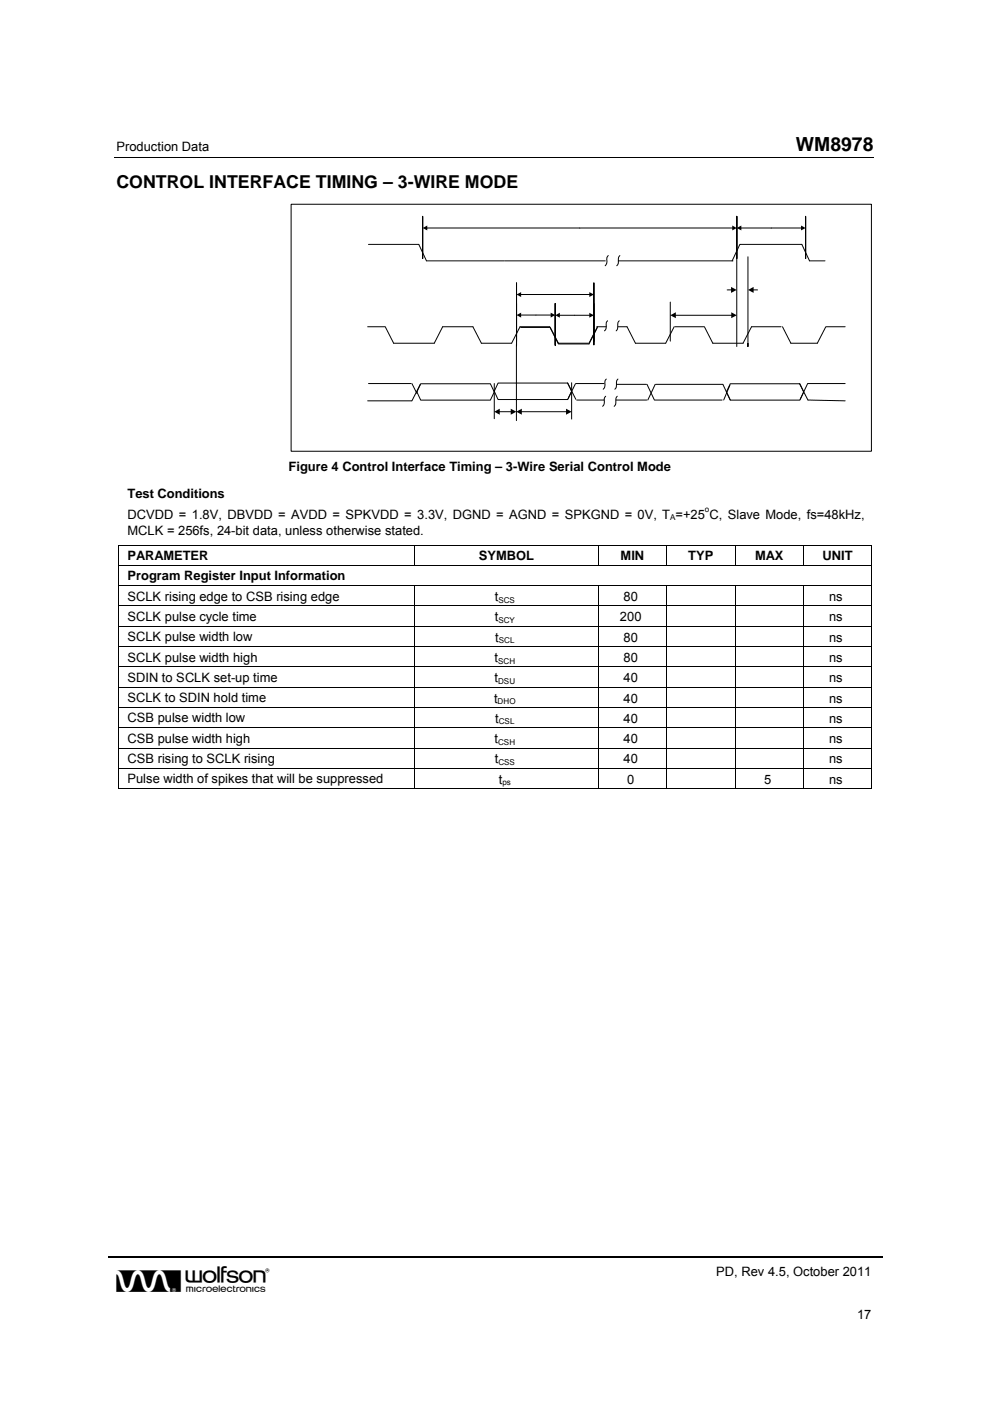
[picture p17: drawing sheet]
<svg xmlns="http://www.w3.org/2000/svg" width="210mm" height="297mm" viewBox="0 0 210 297" stroke-linecap="round" stroke-linejoin="round" font-family="sans-serif">
<defs><g id="words">
<text font-size="6.9" x="24.7" y="274">w</text>
<text font-size="4.1" x="168.7" y="32.1">WM8978</text>
<text font-size="3.8" x="24.7" y="39.9">CONTROL INTERFACE TIMING – 3-WIRE MODE</text>
<g font-size="2.7">
<text x="24.7" y="32.1">Production Data</text>
<text x="61.2" y="99.8">Figure 4 Control Interface Timing – 3-Wire Serial Control Mode</text>
<text x="27" y="105.5">Test Conditions</text>
<text x="27" y="113.4">MCLK = 256fs, 24-bit data, unless otherwise stated.</text>
<text x="27" y="110">DCVDD = 1.8V, DBVDD = AVDD = SPKVDD = 3.3V, DGND = AGND = SPKGND = 0V, T =+25 C, Slave Mode, fs=48kHz,</text>
<text x="27" y="118.8">PARAMETER</text>
<text x="101.5" y="118.8">SYMBOL</text>
<text x="131.6" y="118.8">MIN</text>
<text x="145.9" y="118.8">TYP</text>
<text x="160.1" y="118.8">MAX</text>
<text x="174.4" y="118.8">UNIT</text>
<text x="27" y="123.1">Program Register Input Information</text>
<text x="27" y="127.4">SCLK rising edge to CSB rising edge</text>
<text x="27" y="131.7">SCLK pulse cycle time</text>
<text x="104.9" y="127.4">t</text>
<text x="104.9" y="131.7">t</text>
<text x="131.4" y="131.7">200</text>
<text x="132.2" y="127.4">80</text>
<text x="175.8" y="131.7">ns</text>
<text x="175.8" y="127.4">ns</text>
<text x="27" y="136">SCLK pulse width low</text>
<text x="105" y="136">t</text>
<text x="132.2" y="136">80</text>
<text x="175.8" y="136">ns</text>
<text x="27" y="140.3">SCLK pulse width high</text>
<text x="104.9" y="140.3">t</text>
<text x="132.2" y="140.3">80</text>
<text x="175.8" y="140.3">ns</text>
<text x="27" y="144.6">SDIN to SCLK set-up time</text>
<text x="27" y="148.9">SCLK to SDIN hold time</text>
<text x="104.8" y="148.9">t</text>
<text x="104.9" y="144.7">t</text>
<text x="132.2" y="144.7">40</text>
<text x="132.2" y="148.9">40</text>
<text x="175.8" y="144.7">ns</text>
<text x="175.8" y="148.9">ns</text>
<text x="27" y="153.2">CSB pulse width low</text>
<text x="105" y="153.2">t</text>
<text x="132.2" y="153.2">40</text>
<text x="175.8" y="153.2">ns</text>
<text x="27" y="157.5">CSB pulse width high</text>
<text x="27" y="161.8">CSB rising to SCLK rising</text>
<text x="104.9" y="157.5">t</text>
<text x="104.9" y="161.9">t</text>
<text x="132.2" y="157.5">40</text>
<text x="132.2" y="161.9">40</text>
<text x="175.8" y="157.5">ns</text>
<text x="175.8" y="161.9">ns</text>
<text x="27" y="166.1">Pulse width of spikes that will be suppressed</text>
<text x="105.8" y="166.2">t</text>
<text x="133" y="166.2">0</text>
<text x="162" y="166.2">5</text>
<text x="175.8" y="166.2">ns</text>
<text x="151.9" y="270.6">PD, Rev 4.5, October 2011</text>
<text x="181.7" y="279.6">17</text>
</g>
<g font-size="1.7">
<text x="142.1" y="110.3">A</text>
<text x="149.5" y="108.6">o</text>
<text x="105.7" y="127.8">SCS</text>
<text x="105.7" y="132.1">SCY</text>
<text x="105.8" y="136.4">SCL</text>
<text x="105.6" y="140.7">SCH</text>
<text x="105.5" y="149.3">DHO</text>
<text x="105.6" y="145">DSU</text>
<text x="105.8" y="153.6">CSL</text>
<text x="105.6" y="157.9">CSH</text>
<text x="105.7" y="162.2">CSS</text>
<text x="106.5" y="166.5">ps</text>
</g>
</g></defs>
<path d="M24.2 33.4h161.1" fill="none" stroke="#000" stroke-width=".21"/>
<path d="M22.8 266.6h164.3" fill="none" stroke="#000" stroke-width=".32"/>
<path d="M61.7 43.3h123.1v52.4h-123.1z" fill="#fff"/>
<path d="M61.7 43.3h123.1v52.4h-123.1zM88.8 51.8l1.6 3.5h16.4M89.2 81.4h14.8l.8 1.7-.8 1.7h-14.8l-.8-1.7zM105.6 81.2h14.8l.8 1.8-.8 1.7h-14.8l-.8-1.7z" fill="none" stroke="#000" stroke-width=".21"/>
<path d="M179 75.4h2.5v5.2h-2.5z" fill="#fff"/>
<path d="M154.8 81.4h14.8l.8 1.7-.8 1.7h-14.8l-.8-1.7z" fill="none" stroke="#000" stroke-width=".21"/>
<path d="M89.6 45.9v8.9zM156.2 45.9v8.9z" fill-rule="evenodd" fill="#fff"/>
<g fill="none" stroke="#000" stroke-width=".21">
<path d="M78.1 51.8h10.7M89.6 45.9v8.9v-8.9M90.5 48.3h64.9M155.2 55.3l1.7-3.5h13.1l1.6 3.5h3.3M156.2 45.9v8.9v-8.9M78 69.3h3.6M81.7 69.3l1.8 3.5h8.6l1.8-3.5h6.4l1.8 3.5h6.4l1.8-3.5h6.2l1.8 3.5h6.4M126.7 69.3l-1.8 3.5M132.9 69.3l1.8 3.5h6.4l1.8-3.5M143.1 69.3h6.1M165.6 69.3h-6.3l-1.8 3.5h-6.4l-1.7-3.5M165.9 69.3l1.8 3.5h5.6l1.8-3.5h4.1"/>
<path d="M78 85h9.3M78.1 81.3h9M87.3 81.3l1.1 2.1M89.1 81.5l-1.8 3.5M104.8 81.3v7.5M105.8 87.3h2.6M110.5 87.3h9.7M121.2 81.2v7.7M169.5 81.3l1.8 3.5 7.9 .2M171.2 81.3l-1.5 3.3M171.3 81.3h7.9"/>
</g>
<path d="M89.6 48.3l1-.5v1.1zM155.3 47.8l.9 .5-.9 .6zM104.8 87.3l1.2-.6v1.2zM108.3 86.7l1.2 .6-1.2 .6zM109.5 87.3l1.1-.6v1.2zM120 86.7l1.2 .6-1.2 .6z" fill="#000"/>
<path d="M156.2 45.9v8.9zM170.8 45.9v8.9z" fill-rule="evenodd" fill="#fff"/>
<g fill="none" stroke="#000" stroke-width=".21">
<path d="M107 55.3h21.3M129 54.2a1.5 1.5 0 0 0-.3 1.5l-.4 .6M131.1 55.3h24.3M131.4 54.2a1.63 1.63 0 0 0-.3 1.7l-.3 .4M156.2 45.9v8.9v-8.9M157.1 48.3h12.9M170.8 45.9v8.9v-8.9M120.3 81.2l1.8 3.5M122 81.4l-1.5 3.1M122.1 81.3h6M122.3 84.8h5.8M128.4 84a1.46 1.46 0 0 0-.3 1.5l-.3 .6"/>
<path d="M128.5 80.4a1.58 1.58 0 0 0-.3 1.5l-.3 .6M130.6 84.8h6.5M130.7 81.5h6.4M130.9 84a1.31 1.31 0 0 0-.3 1.4l-.4 .7M131 80.4a1.65 1.65 0 0 0-.3 1.5l-.3 .6M153.3 81.5l1.5 3.3M154.7 81.7l-1.3 3.1"/>
</g>
<path d="M156.2 48.3l1-.5v1.1zM169.8 47.8l1 .5-1 .6z" fill="#000"/>
<path d="M109.5 60v12.4zM125.9 60v12.4z" fill-rule="evenodd" fill="#fff"/>
<path d="M109.5 60v12.4v-12.4M125.9 60v12.4v-12.4M110.4 62.4h14.7" fill="none" stroke="#000" stroke-width=".21"/>
<path d="M109.5 62.4l1-.5v1.1zM124.9 61.9l1 .5-1 .6z" fill="#000"/>
<path d="M109.5 64.3v9zM117.7 64.3v9z" fill-rule="evenodd" fill="#fff"/>
<path d="M109.5 64.3v9v-9M110.4 66.8h6.5M117.7 64.3v9v-9" fill="none" stroke="#000" stroke-width=".21"/>
<path d="M109.5 66.8l1-.5v1zM116.8 66.3l.9 .5-.9 .5z" fill="#000"/>
<path d="M117.7 64.4v8.7zM125.9 64.4v8.7z" fill-rule="evenodd" fill="#fff"/>
<g fill="none" stroke="#000" stroke-width=".21">
<path d="M156.2 54.8v18.7M158.6 54.4v19.1v-.7M109.5 73v16.2M110.4 69.4h6.1M116.7 69.4l1.8 3.5h6.4l1.8-3.5M117.7 64.4v8.7v-8.7M118.6 66.8h6.5M125.9 64.4v8.7v-8.7M126.5 69.3h2M128.8 68a1.58 1.58 0 0 0-.3 1.5l-.3 .6M131 69.3h1.9M131.3 68a1.69 1.69 0 0 0-.3 1.6l-.4 .5"/>
<path d="M142.1 64.1v8.2M143.2 66.8h12M154.2 61.5h1M159.6 61.5h1M137.2 81.5l1.5 3.3M138.8 84.8h14.3M138.9 81.5l-1.5 3.3M139 81.5h14.3M25.1 115.6h159.8M25.1 119.9h159.8M25.2 115.7v4.1M25.2 120v4.1"/>
<path d="M87.9 115.7v4.1M126.8 115.7v4.1M141.3 115.7v4.1M155.9 115.7v4.1M170.3 115.7v4.1M184.8 115.7v4.1M184.8 120v4.1M25.1 124.2h159.8M25.1 128.5h159.8M25.1 132.8h159.8M25.1 137.1h159.8M25.2 124.3v4.1"/>
<path d="M25.2 128.6v4.1M25.2 132.9v4.1M25.2 137.2v4.1M87.9 124.3v4.1M87.9 128.6v4.1M87.9 132.9v4.1M87.9 137.2v4.1M126.8 124.3v4.1M126.8 128.6v4.1M126.8 132.9v4.1M126.8 137.2v4.1M141.3 124.3v4.1"/>
<path d="M141.3 128.6v4.1M141.3 132.9v4.1M141.3 137.2v4.1M155.9 124.3v4.1M155.9 128.6v4.1M155.9 132.9v4.1M155.9 137.2v4.1M170.3 124.3v4.1M170.3 128.6v4.1M170.3 132.9v4.1M170.3 137.2v4.1M184.8 124.3v4.1"/>
<path d="M184.8 128.6v4.1M184.8 132.9v4.1M184.8 137.2v4.1M25.1 141.4h159.8M25.1 145.7h159.8M25.1 150h159.8M25.1 154.3h159.8M25.1 158.6h159.8M25.2 141.5v4.1M25.2 145.8v4.1M25.2 150.1v4.1M25.2 154.4v4.1"/>
<path d="M25.2 158.7v4.1M87.9 141.5v4.1M87.9 145.8v4.1M87.9 150.1v4.1M87.9 154.4v4.1M87.9 158.7v4.1M126.8 141.5v4.1M126.8 145.8v4.1M126.8 150.1v4.1M126.8 154.4v4.1M126.8 158.7v4.1M141.3 141.5v4.1"/>
<path d="M141.3 145.8v4.1M141.3 150.1v4.1M141.3 154.4v4.1M141.3 158.7v4.1M155.9 141.5v4.1M155.9 145.8v4.1M155.9 150.1v4.1M155.9 154.4v4.1M155.9 158.7v4.1M170.3 141.5v4.1M170.3 145.8v4.1M170.3 150.1v4.1"/>
<path d="M170.3 154.4v4.1M170.3 158.7v4.1M184.8 141.5v4.1M184.8 145.8v4.1M184.8 150.1v4.1M184.8 154.4v4.1M184.8 158.7v4.1M25.1 162.9h159.8M25.1 167.2h62.8M25.2 163v4.3M87.9 163v4.3M88 167.2h38.8"/>
<path d="M126.8 163v4.3M126.9 167.2h14.3M141.3 163v4.3M141.4 167.2h14.4M155.9 163v4.3M155.9 167.2h14.4M170.3 163v4.3M170.4 167.2h14.4M184.8 163v4.3"/>
</g>
<path d="M117.7 66.8l1-.5v1.1zM124.9 66.3l1 .5-1 .6zM142.1 66.8l1.2-.6v1.3zM155 60.8l1.2 .7-1.2 .6zM155 66.2l1.2 .6-1.2 .7zM158.6 61.5l1.2-.7v1.3z" fill="#000"/>
<path d="M25.1 115.5h.2v.2h-.2zM184.8 115.5h.1v.2h-.1zM184.8 167.1h.1v.2h-.1z" fill="#000"/>
<use href="#words"/>
</svg>
